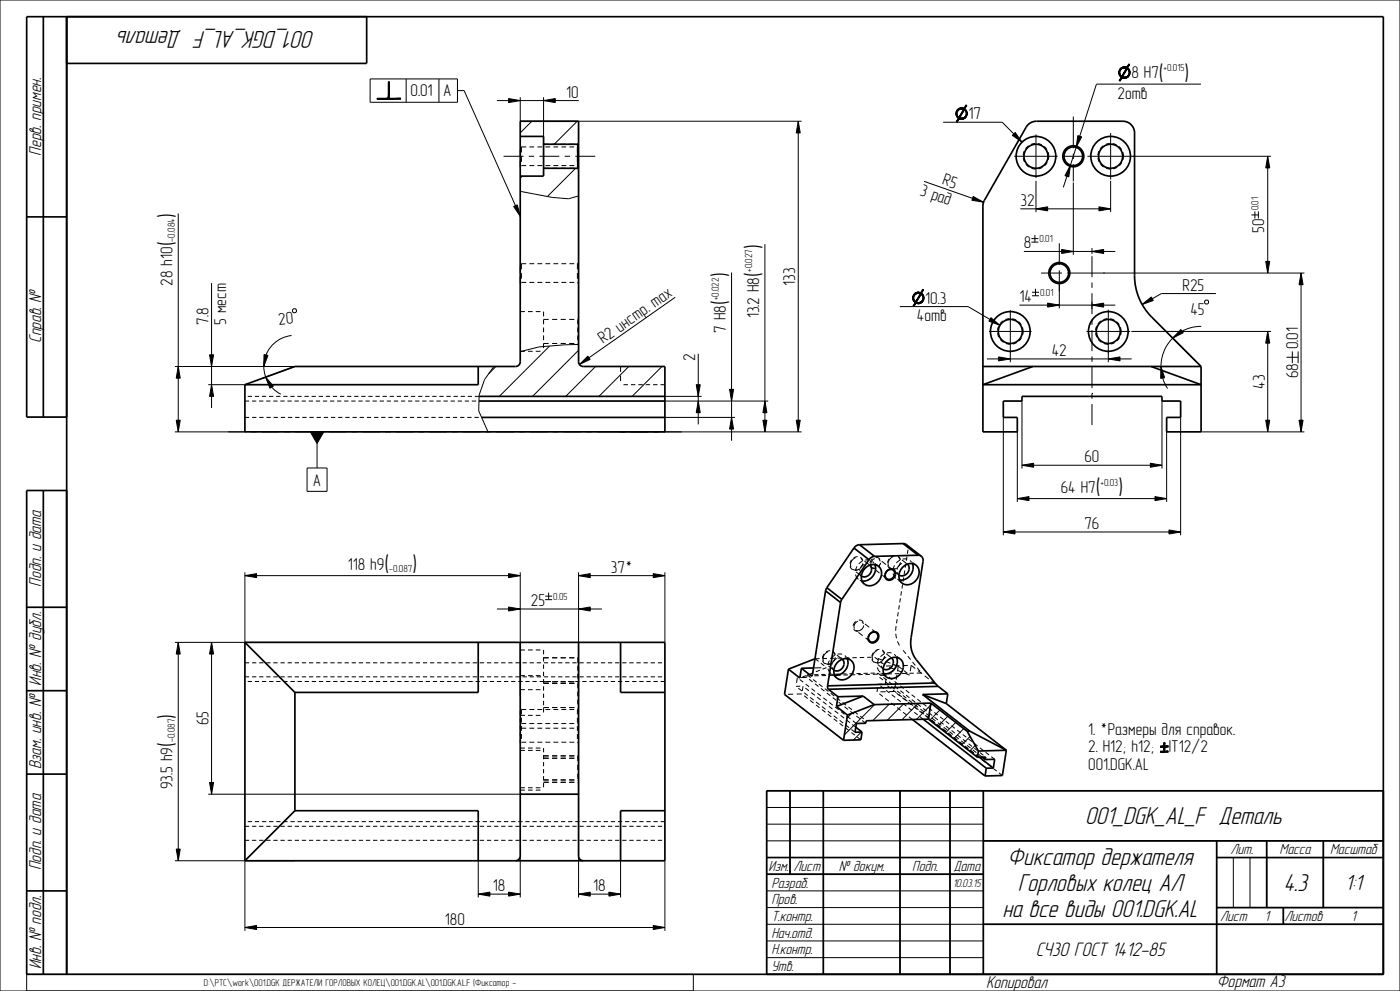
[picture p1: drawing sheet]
<svg xmlns="http://www.w3.org/2000/svg" width="420mm" height="297mm" viewBox="0 0 420 297" stroke-linecap="round" stroke-linejoin="round" font-family="sans-serif">
<defs><g id="words">
<g font-size="7.6">
<text x="94.5" y="9.4" transform="rotate(-180 94.5 9.4)">001_DGK_AL_F Деталь</text>
<text x="325.5" y="247.1">001_DGK_AL_F Деталь</text>
<text x="302.3" y="259.3">Фиксатор держателя</text>
<text x="305.3" y="267.1">Горловых колец АЛ</text>
<text x="385" y="267.1">4.3</text>
<text x="300.7" y="274.9">на все виды 001.DGK.AL</text>
</g>
<g font-size="7.2">
<text x="347.7" y="24.2">(</text>
<text x="355.4" y="24.2">)</text>
<text x="52.4" y="65.5" transform="rotate(-90 52.4 65.5)">)</text>
<text x="52.4" y="73.8" transform="rotate(-90 52.4 73.8)">(</text>
<text x="228.4" y="74.6" transform="rotate(-90 228.4 74.6)">)</text>
<text x="218.4" y="83.1" transform="rotate(-90 218.4 83.1)">)</text>
<text x="228.4" y="82.9" transform="rotate(-90 228.4 82.9)">(</text>
<text x="218.4" y="91.4" transform="rotate(-90 218.4 91.4)">(</text>
<text x="328.8" y="148.4">(</text>
<text x="335.6" y="148.4">)</text>
<text x="115.4" y="171.5">(</text>
<text x="123.7" y="171.5">)</text>
<text x="52.4" y="215.4" transform="rotate(-90 52.4 215.4)">)</text>
<text x="52.4" y="223.8" transform="rotate(-90 52.4 223.8)">(</text>
</g>
<text font-size="6.8" x="403.6" y="266.8">1:1</text>
<text font-size="6.1" x="310.7" y="286.6">СЧ30 ГОСТ 1412-85</text>
<g font-size="5.3">
<text x="12.3" y="46.6" transform="rotate(-90 12.3 46.6)">Перв. примен.</text>
<text x="12.3" y="102.8" transform="rotate(-90 12.3 102.8)">Справ. №</text>
<text x="12.3" y="175.8" transform="rotate(-90 12.3 175.8)">Подп. и дата</text>
<text x="12.3" y="205.5" transform="rotate(-90 12.3 205.5)">Инв. № дубл.</text>
<text x="12.3" y="230.6" transform="rotate(-90 12.3 230.6)">Взам. инв. №</text>
<text x="12.3" y="260.8" transform="rotate(-90 12.3 260.8)">Подп. и дата</text>
<text x="12.3" y="290.5" transform="rotate(-90 12.3 290.5)">Инв. № подл.</text>
<text x="295.8" y="296">Копировал</text>
<text x="365" y="295.9">Формат A3</text>
</g>
<g font-size="5.1">
<text x="339.4" y="23.5">8 H7</text>
<text x="123.2" y="28.9">0.01</text>
<text x="133" y="28.9">A</text>
<text x="169.9" y="29.3">10</text>
<text x="335.3" y="29.8">2отв</text>
<text x="290.6" y="35.8">17</text>
<text x="275.8" y="58.5" transform="rotate(19 275.8 58.5)">3 рад</text>
<text x="282.5" y="55.3" transform="rotate(19 282.5 55.3)">R5</text>
<text x="306.1" y="61.7">32</text>
<text x="379.3" y="69.7" transform="rotate(-90 379.3 69.7)">50</text>
<text x="307.2" y="74.3">8</text>
<text x="51.7" y="85.6" transform="rotate(-90 51.7 85.6)">28 h10</text>
<text x="238.6" y="85.6" transform="rotate(-90 238.6 85.6)">133</text>
<text x="354.8" y="87.1">R25</text>
<text x="227.7" y="95.4" transform="rotate(-90 227.7 95.4)">13.2 H8</text>
<text x="277.6" y="91">10.3</text>
<text x="305.8" y="90.4">14</text>
<text x="357.1" y="94.3">45</text>
<text x="62.6" y="97.3" transform="rotate(-90 62.6 97.3)">7.8</text>
<text x="67.8" y="97.3" transform="rotate(-90 67.8 97.3)">5 мест</text>
<text x="83.7" y="97.4" transform="rotate(-6 83.7 97.4)">20</text>
<text x="217.7" y="99.7" transform="rotate(-90 217.7 99.7)">7 H8</text>
<text x="275.1" y="96.3">4отв</text>
<text x="181" y="103.1" transform="rotate(-35 181 103.1)">R2 инстр.max</text>
<text x="315.5" y="106.7">42</text>
<text x="389.4" y="104.7" transform="rotate(-90 389.4 104.7)">0.01</text>
<text x="208.6" y="108.3" transform="rotate(-90 208.6 108.3)">2</text>
<text x="389.4" y="113.3" transform="rotate(-90 389.4 113.3)">68</text>
<text x="379.4" y="116.5" transform="rotate(-90 379.4 116.5)">43</text>
<text x="325.3" y="138.6">60</text>
<text x="93.9" y="145.5">A</text>
<text x="318.2" y="147.7">64 H7</text>
<text x="325.3" y="158.6">76</text>
<text x="104.3" y="170.8">118 h9</text>
<text x="183.3" y="171.6">37*</text>
<text x="159.3" y="181.5">25</text>
<text x="62.6" y="217.4" transform="rotate(-90 62.6 217.4)">65</text>
<text x="326.5" y="220.2">1. *Размеры для справок.</text>
<text x="326.5" y="225.5">2. Н12; h12;</text>
<text x="350.6" y="225.5">IT12/2</text>
<text x="326.5" y="230.7">001.DGK.AL</text>
<text x="51.7" y="236.5" transform="rotate(-90 51.7 236.5)">93.5 h9</text>
<text x="147.9" y="267.1">18</text>
<text x="178" y="267.1">18</text>
<text x="133.5" y="277.1">180</text>
</g>
<g font-size="4.5">
<text x="369.1" y="256.1">Лит.</text>
<text x="383.9" y="256.1">Масса</text>
<text x="399" y="256.1">Масштаб</text>
<text x="230.5" y="261.1">Изм.</text>
<text x="238" y="261.1">Лист</text>
<text x="251.7" y="261.1">№ докум.</text>
<text x="273.7" y="261.1">Подп.</text>
<text x="286" y="261.1">Дата</text>
<text x="231.4" y="266.1">Pазраб.</text>
<text x="231.4" y="271.1">Пров.</text>
<text x="231.4" y="281.1">Нач.отд.</text>
<text x="231.4" y="276.1">Т.контр.</text>
<text x="366" y="276.1">Лист</text>
<text x="379.4" y="276.1">1</text>
<text x="385.3" y="276.1">Листов</text>
<text x="405.4" y="276.1">1</text>
<text x="231.4" y="286.1">Н.контр.</text>
<text x="231.4" y="291.1">Утв.</text>
</g>
<text font-size="3.5" x="285.8" y="265.7">10.03.15</text>
<g font-size="3.1">
<text x="349.1" y="21.4">+0.015</text>
<text x="377.5" y="63" transform="rotate(-90 377.5 63)">0.01</text>
<text x="52.4" y="72.4" transform="rotate(-90 52.4 72.4)">-0.084</text>
<text x="311.9" y="72.6">0.01</text>
<text x="225.6" y="81.5" transform="rotate(-90 225.6 81.5)">+0.027</text>
<text x="215.6" y="90" transform="rotate(-90 215.6 90)">+0.022</text>
<text x="312" y="88.6">0.01</text>
<text x="330.2" y="145.6">+0.03</text>
<text x="116.7" y="171.5">-0.087</text>
<text x="166" y="179.7">0.05</text>
<text x="52.4" y="222.4" transform="rotate(-90 52.4 222.4)">-0.087</text>
</g>
<text font-size="2.9" x="61.1" y="295.5">D:\PTC\work\001.DGK ДЕРЖАТЕЛИ ГОРЛОВЫХ КОЛЕЦ\001.DGK.AL\001.DGK.AL.F (Фиксатор -</text>
</g></defs>
<g fill="none" stroke="#000" stroke-width=".51">
<path d="M13 5v120M20 5v287M110 5v14h-90M308.6 37.2l1.1-.7 1.2-.2h26a3.5 3.5 0 0 1 3.5 3.5v42.8a17.5 17.5 0 0 0 5.1 12.4l14.8 14.8v19.6h-10.3v-4.3h4.2v-4.9h-5.6v-1.4h-42v1.4h-5.6v4.9h4.2v4.3h-10.3v-68l.4-1.4 12.6-21.9zM156.1 40.9h7v11.9h-7M163.1 50.4h10.2l.3 .3v57.7a1.4 1.4 0 0 0 1.4 1.4h24.5v19.6h-126v-14.1M163.1 43.2h10.2l.3-.2v-6.7h-17.5v72.1a1.4 1.4 0 0 1-1.4 1.4h-66.2l-15 5.5M8 65h12M143.5 109.8v5.5h-70M143.7 118.8h55.8M294.9 109.8h65.4M309.9 109.8l-15 5.5h65.4l-15-5.5"/>
<path d="M20 125h-12v-120h407v287h-407v-145h12M143.7 120.2h55.8M144.5 125.1h55M13 147v145M247.7 177.1l-3.9 25-.2 .4h-.3M247.7 177.1l4.5 3.5M248 176.1l-.3 1M248 176.1l4.5 3.5M252.5 179.6l-.3 1M256.2 164.2l-8.2 11.9M256.2 164.2l4.5 3.5M257.9 163.3l-1 .2-.7 .7"/>
<path d="M257.9 163.3l4.5 3.4M259.6 170.3a2.77 2.77 0 0 1 3.9-.6 2.77 2.77 0 0 1 .4 4 2.93 2.93 0 0 1-2.6 1.9 2.93 2.93 0 0 1-2.7-1.7 3.7 3.7 0 0 1 1-3.6zM260.7 167.7l-8.2 11.9M260.9 169.4l.3 .3a2.16 2.16 0 0 1-.3 2.4 2.16 2.16 0 0 1-2.5 .5M262.4 166.7l-1 .3-.7 .7M262.4 169.2a3.7 3.7 0 0 1-3.8 4.9M270.9 170a2.77 2.77 0 0 1 3.9-.6 2.77 2.77 0 0 1 .4 4 2.93 2.93 0 0 1-2.6 1.9 2.93 2.93 0 0 1-2.8-1.7 3.7 3.7 0 0 1 1.1-3.6zM270.9 162.9l.9 .2 4.6 3.6M270.9 162.9l4.5 3.5M270.9 162.9l-13 .4M272.2 169.1l.3 .3a2.16 2.16 0 0 1-.4 2.4 2.16 2.16 0 0 1-2.4 .5M273.7 168.9a3.7 3.7 0 0 1-3.8 4.9"/>
<path d="M275.4 166.4l1 .3M275.4 166.4l-13 .3M276.4 166.7l.4 .7 .1 .8-3.6 22.9a8.3 8.3 0 0 0 1.6 6.6l5.6 7M8 182h12M73.5 192.5v65.5M73.5 192.5h126v65.5h-126M73.5 192.5l15 15M143.5 192.5v15h-55M156.1 192.5v64.1a1.4 1.4 0 0 1-1.4 1.4M173.6 192.5v64.1a1.4 1.4 0 0 0 1.4 1.4M186.2 192.5v15h13.3M244.5 197.4l-8 3.1"/>
<path d="M251.3 198.5a2.77 2.77 0 0 1 4-.6 2.77 2.77 0 0 1 .3 4 2.93 2.93 0 0 1-2.6 1.9 2.93 2.93 0 0 1-2.7-1.7 3.7 3.7 0 0 1 1-3.6zM252.2 180.6l-3.9 24.9M252.7 197.6l.2 .3a2.16 2.16 0 0 1-.3 2.4 2.16 2.16 0 0 1-2.4 .5M254.2 197.4a3.7 3.7 0 0 1-3.8 4.9M266.1 198.1a2.77 2.77 0 0 1 4-.6 2.77 2.77 0 0 1 .3 4 2.93 2.93 0 0 1-2.6 1.9 2.93 2.93 0 0 1-2.7-1.7 3.7 3.7 0 0 1 1-3.6zM267.5 197.2l.2 .3a2.16 2.16 0 0 1-.3 2.4 2.16 2.16 0 0 1-2.4 .5M269 197a3.7 3.7 0 0 1-3.8 4.9M8 207h12M88.5 207.5v35.5M236.5 200.5l-1.1 7.6 17.7 13.8M240.4 200.3l-.4 2.9-3.5-2.7M240.4 200.3l2.9 2.2"/>
<path d="M243.6 202.5h-.3M244.1 200.2l-3.7 .1M248.3 205.5l.2 1.1M248.5 206.6l2.9 2.2M250.9 211.7l3.3 2.6M251.4 208.8l-.5 2.9M254.2 214.3l-1.1 7.6M256.7 217.9l1.9 1.5M258.6 219.4l-.3 2.3-5.2 .2M258.9 208.6l3.3 2.6M258.9 208.6l-7.5 .2M258.9 208.6l-8 3.1"/>
<path d="M262.2 211.2l-8 3.1M273.7 215.6l21.8 17M276.8 208.1l7.1 2.8M276.8 208.1l14.1 11M277 215.6l18.9 14.6M278.5 215.5l-18.7 .5-.1 .8h-2.8l-.4 2.7 2.1-.1M278.5 215.5l14.7 11.5M279.3 210.7l-17.1 .5M279.3 210.7l10.8 8.5M279.3 210.7l-.8 4.8M280.5 204.7l1 1M280.5 204.7l-32.2 .8"/>
<path d="M281.5 205.7l-33 .9M281.5 205.7l2.8 2.2M283.9 210.9l18 14M284.3 207.9l-7.5 .2M284.3 207.9l-.4 3M290.1 219.2l3.4 5.9M290.9 219.1l-.8 .1M290.9 219.1l11 5.8M8 232h12M156.1 238h17.5M237 237v25M247 237v55"/>
<path d="M270 237v55M285 237v55M293.2 227l2.5-.1-.1 .7M293.5 225.1l-.3 1.9M293.8 226.9l4.2 3.3M294.7 226.9l.9 .7M295 237v55M295.6 227.6h2.8l-.4 2.6M295.9 230.2l-.4 2.4M298 230.2h-2.1M301.9 224.9l-1.2 7.5-5.2 .2M301.9 224.9l-8.4 .2"/>
<path d="M415 237h-185v55M88.5 243h55v15M88.5 243l-15 15M199.5 243h-13.3v15M230 257h65M295 252h120M365 257h50M365 252v40M380 252v20M397 252v20M8 267h12M230 262h65"/>
<path d="M295 277h120M365 272h50M385 272v5"/>
<circle cx="310.8" cy="46.8" r="6"/>
<circle cx="310.8" cy="46.8" r="3.6"/>
<circle cx="333.2" cy="46.8" r="6"/>
<circle cx="333.2" cy="46.8" r="3.6"/>
<circle cx="303.1" cy="99.3" r="6"/>
<circle cx="303.1" cy="99.3" r="3.6"/>
<circle cx="332.5" cy="99.3" r="6"/>
<circle cx="332.5" cy="99.3" r="3.6"/>
</g>
<g fill="none" stroke="#000" stroke-width=".3">
<path d="M0 0h420v297h-420zM159.6 36.3l-3.5 3.5M173.2 36.3l-6.9 6.9M156.1 57.3l9.6 1.9 4.9 .4 3-.9M156.7 52.8l-.6 .6M172.7 50.4l-8.5 8.5M156.1 93.4h1.4M158.4 93.4h1.4M160.7 93.4h1.4M163.1 93.4h.1M163.1 93.4v1.4M163.1 95.8v1.4"/>
<path d="M163.1 98.1v1.5M74.3 118.8h1.3M76.5 118.8h1.2M78.6 118.8h1.3M80.7 118.8h1.3M82.8 118.8h1.3M85 118.8h1.2M87.1 118.8h1.3M89.2 118.8h1.3M91.4 118.8h1.2M93.5 118.8h1.3M95.6 118.8h1.3"/>
<path d="M97.7 118.8h1.3M99.9 118.8h1.2M102 118.8h1.3M104.1 118.8h1.3M106.3 118.8h1.2M108.4 118.8h1.3M110.5 118.8h1.3M112.6 118.8h1.3M114.8 118.8h1.3M116.9 118.8h1.3M119 118.8h1.3M121.2 118.8h1.2"/>
<path d="M123.3 118.8h1.3M125.4 118.8h1.3M127.5 118.8h1.3M129.7 118.8h1.3M131.8 118.8h1.3M133.9 118.8h1.3M136.1 118.8h1.2M138.2 118.8h1.3M140.3 118.8h1.3M142.5 118.8h1.2M148.2 109.8l-2.8 4-1.7 4.6-.1 4.7 2.8 6.3M148.8 109.8l-2.2 2.2"/>
<path d="M156.1 105.3h1.4M158.4 105.3h1.4M160.7 105.3h1.4M163.1 105.3h.1M163.1 100.5v1.5M163.1 102.9v1.4M164.9 103.7l-15.1 15.1M173.6 103.2l-4.3 .1-7.6 .7-5.6 1.4M173.6 105l-13.8 13.8M178.7 109.8l-9 9M186.2 109.8v1.7M186.2 112.6v1.6"/>
<path d="M187.1 115.3h1.3M188.6 109.8l-8.9 9M189.3 115.3h1.3M191.5 115.3h1.3M193.7 115.3h1.3M195.9 115.3h1.4M198.1 115.3h1.4M198.6 109.8l-9 9M73.5 125.1h1.3M73.5 120.2h1.2M75.6 120.2h1.3M75.6 125.1h1.3"/>
<path d="M77.7 120.2h1.3M77.8 125.1h1.3M79.9 120.2h1.2M79.9 125.1h1.3M82 120.2h1.3M82.1 125.1h1.3M84.1 120.2h1.3M84.2 125.1h1.3M86.2 120.2h1.3M86.4 125.1h1.3M88.4 120.2h1.2M88.5 125.1h1.3"/>
<path d="M90.5 120.2h1.3M90.7 125.1h1.3M92.6 120.2h1.3M92.8 125.1h1.3M94.7 120.2h1.3M95 125.1h1.3M96.9 120.2h1.3M97.1 125.1h1.3M99 120.2h1.3M99.3 125.1h1.3M101.1 120.2h1.3M101.4 125.1h1.3"/>
<path d="M103.3 120.2h1.2M103.6 125.1h1.3M105.4 120.2h1.3M105.7 125.1h1.3M107.5 120.2h1.3M107.9 125.1h1.3M109.6 120.2h1.3M110.1 125.1h1.2M111.8 120.2h1.2M112.2 125.1h1.3M113.9 120.2h1.3M114.4 125.1h1.2"/>
<path d="M116 120.2h1.3M116.5 125.1h1.3M118.2 120.2h1.2M118.7 125.1h1.3M120.3 120.2h1.3M120.8 125.1h1.3M122.4 120.2h1.3M123 125.1h1.3M124.5 120.2h1.3M125.1 125.1h1.3M126.7 120.2h1.2M127.3 125.1h1.3"/>
<path d="M128.8 120.2h1.3M129.4 125.1h1.3M130.9 120.2h1.3M131.6 125.1h1.3M133.1 120.2h1.2M133.7 125.1h1.3M135.2 120.2h1.3M135.9 125.1h1.3M137.3 120.2h1.3M138 125.1h1.3M139.4 120.2h1.3M140.2 125.1h1.3"/>
<path d="M141.6 120.2h1.2M142.3 125.1h1.3M143.7 120.2h.1M256.7 172.2h.1M256.7 172.2l.3 .8 .5 .7M257.1 169.8l-.5 1.2M257.8 171.7l.6 .9M258 173.9l.6 .2M258.3 174.2l1 .9M258.4 172.6h.1M258.6 174.1h.1M258.7 168.2l-1.1 .8"/>
<path d="M259.3 169.2a2.42 2.42 0 0 0-1.5 1.8M259.6 167.9h.1M259.6 167.9h1.3M260.9 169.3h.1M260.9 167.9h.1M260.9 169.4h.1M261.7 168.3h.1M261.7 168.3l.4 .4M262.1 168.7h.1M262.1 168.7l.1 .1M262.4 168.8l1.1 .9M267.9 170.8h.1"/>
<path d="M267.9 171.9h.1M267.9 171.9l.4 .8 .5 .7M268.3 169.5l-.4 1.3M268.4 169.5h-.1M269.1 170.7h.1M269.1 171.4l.5 .9M269.2 173.6l.7 .2M269.5 173.9l1.1 .9M269.6 172.3h.1M269.7 172.3h.1M269.9 173.8h.1M270 167.9l-1.1 .8"/>
<path d="M270.1 179.3l-.2 1.3M270.5 177.2l-.2 1.3M270.6 168.9a2.42 2.42 0 0 0-1.5 1.8M270.8 175.1l-.2 1.3M270.8 167.6h1.4M271.1 173.1l-.2 1.2M271.4 171l-.2 1.2M271.8 168.9l-.2 1.2M271.9 163.2l.5 .9M272.1 166.8l-.2 1.3M272.2 167.6h.1M272.2 169.1h.1"/>
<path d="M272.4 164.7l-.2 1.3M273 168l.4 .4M273.4 168.4h.1M273.4 168.4l.1 .1M273.7 168.5l1.1 .9M73.5 198.6h1.3M75.6 198.6h1.3M77.7 198.6h1.3M79.9 198.6h1.3M82 198.6h1.3M84.1 198.6h1.3M86.3 198.6h1.3"/>
<path d="M88.4 198.6h1.3M90.6 198.6h1.2M92.7 198.6h1.3M94.8 198.6h1.3M97 198.6h1.2M99.1 198.6h1.3M101.2 198.6h1.3M103.4 198.6h1.3M105.5 198.6h1.3M107.6 198.6h1.3M109.8 198.6h1.3M111.9 198.6h1.3"/>
<path d="M114 198.6h1.3M116.2 198.6h1.3M118.3 198.6h1.3M120.5 198.6h1.2M122.6 198.6h1.3M124.7 198.6h1.3M126.9 198.6h1.2M129 198.6h1.3M131.1 198.6h1.3M133.3 198.6h1.2M135.4 198.6h1.3M137.5 198.6h1.3"/>
<path d="M139.7 198.6h1.3M141.8 198.6h1.3M143.9 198.6h1.3M146.1 198.6h1.3M148.2 198.6h1.3M150.4 198.6h1.2M152.5 198.6h1.3M154.6 198.6h1.3M156.1 194.8h1.4M156.8 198.6h1.2M158.4 194.8h1.4M158.9 198.6h1.3"/>
<path d="M160.7 194.8h1.4M161 198.6h1.3M163.1 194.8h.1M163.1 194.8v1.3M163.1 197v1.3M163.1 199.1v1.4M163.1 197.1h1.5M163.2 198.6h1.2M165.3 198.6h1.3M165.6 197.1h1.6M167.4 198.6h1.3M168.2 197.1h1.5"/>
<path d="M169.6 198.6h1.3M170.8 197.1h1.5M171.7 198.6h1.3M173.8 198.6h1.3M176 198.6h1.3M178.1 198.6h1.3M180.3 198.6h1.2M182.4 198.6h1.3M184.5 198.6h1.3M186.7 198.6h1.2M188.8 198.6h1.3M190.9 198.6h1.3"/>
<path d="M193.1 198.6h1.2M195.2 198.6h1.3M197.3 198.6h1.3M199.5 198.6h.1M244.5 197.4l1.1 .8M244.5 197.4h.1M245.9 197.4h-1.4M246.3 198.8l1 .7M248.1 197.3l-1.3 .1M248.8 198l-.4 1.2M249.6 199.9l.5 .9M250.3 197.3h-1.3"/>
<path d="M250.4 196.4l-1 .8M251 197.4a2.44 2.44 0 0 0-1.4 1.8M251.1 197.4h-.1M251.3 196.1h.1M251.3 196.1h1.3M252.6 197.2h-1.4M252.6 196.1h.1M252.7 197.6h.1M253.5 196.5l.4 .4M253.9 196.9h.1M253.9 196.9v.1M254.2 197.4h.1"/>
<path d="M254.2 197l1.1 .9M254.8 197.1l-1.3 .1M257 197.1h-1.3M259.3 197l-1.4 .1M261.5 197h-1.3M262.4 196.9l1 .8M262.4 196.9h.1M263.3 197.3l1.4 .6M263.6 197.6l-.4 1.3M264.1 198.3l1 .8M264.2 196.8h.1M264.4 198.8h.1"/>
<path d="M264.4 199.5l.5 .9M264.8 197.8l-.4 1M265.2 196l-1 .8M265.2 196h.1M265.7 198.2l1.4 .6M265.8 199.6h.1M265.9 197l-1.1 .8M266.1 195.7h.1M266.1 195.7h1.3M266.7 200l1.5 .5M267.3 199.6h-1.5M267.4 195.7h.1"/>
<path d="M267.5 197.2h.1M268.1 199.1l1.4 .6M268.3 196.1l.4 .4M268.7 196.5h.1M268.7 196.5v.1M268.7 189.9v.1M268.7 190l.3 1.3M268.8 187.6h.1M268.8 187.6l-.1 1.4M269 196.7l1.1 .8M269.2 185.6l-.2 1.2M269.2 192.2l.6 1.2"/>
<path d="M269.5 199.7l1 .8M269.5 199.7l-.3 1.5M269.5 183.5l-.2 1.2M269.8 181.4l-.2 1.2M269.8 199.5h-1.5M270.9 194.9l.9 1M272.3 196.6l.9 1.1M272.3 199.4l-1.5 .1M273.8 198.4l.8 1M73.5 204.2h.1M73.5 202.8h1.3M74.3 204.2h1.3"/>
<path d="M75.6 202.8h1.3M76.5 204.2h1.2M77.7 202.8h1.3M78.6 204.2h1.3M79.9 202.8h1.3M80.7 204.2h1.3M82 202.8h1.3M82.9 204.2h1.2M84.1 202.8h1.3M85 204.2h1.3M86.3 202.8h1.3M87.1 204.2h1.3"/>
<path d="M88.4 202.8h1.3M89.3 204.2h1.3M90.6 202.8h1.2M91.4 204.2h1.3M92.7 202.8h1.3M93.5 204.2h1.3M94.8 202.8h1.3M95.7 204.2h1.3M97 202.8h1.2M97.8 204.2h1.3M99.1 202.8h1.3M100 204.2h1.2"/>
<path d="M101.2 202.8h1.3M102.1 204.2h1.3M103.4 202.8h1.3M104.2 204.2h1.3M105.5 202.8h1.3M106.4 204.2h1.2M107.6 202.8h1.3M108.5 204.2h1.3M109.8 202.8h1.3M110.6 204.2h1.3M111.9 202.8h1.3M112.8 204.2h1.2"/>
<path d="M114 202.8h1.3M114.9 204.2h1.3M116.2 202.8h1.3M117 204.2h1.3M118.3 202.8h1.3M119.2 204.2h1.3M120.5 202.8h1.2M121.3 204.2h1.3M122.6 202.8h1.3M123.4 204.2h1.3M124.7 202.8h1.3M125.6 204.2h1.3"/>
<path d="M126.9 202.8h1.2M127.7 204.2h1.3M129 202.8h1.3M129.9 204.2h1.2M131.1 202.8h1.3M132 204.2h1.3M133.3 202.8h1.2M134.1 204.2h1.3M135.4 202.8h1.3M136.3 204.2h1.2M137.5 202.8h1.3M138.4 204.2h1.3"/>
<path d="M139.7 202.8h1.3M140.5 204.2h1.3M141.8 202.8h1.3M142.7 204.2h1.2M143.9 202.8h1.3M144.8 204.2h1.3M146.1 202.8h1.3M146.9 204.2h1.3M148.2 202.8h1.3M149.1 204.2h1.3M150.4 202.8h1.2M151.2 204.2h1.3"/>
<path d="M152.5 202.8h1.3M153.3 204.2h1.3M154.6 202.8h1.3M155.5 204.2h1.3M156.1 214.4h1.4M156.1 206.7h1.4M156.1 202.5h1.4M156.8 202.8h1.2M157.6 204.2h1.3M158.4 214.4h1.4M158.4 206.7h1.4M158.4 202.5h1.4"/>
<path d="M158.9 202.8h1.3M159.7 204.2h1.3M160.7 214.4h1.4M160.7 206.7h1.4M160.7 202.5h1.4M161 202.8h1.3M161.9 204.2h1.3M163.1 206.7h.1M163.1 202.5h.1M163.1 201.3v1.3M163.1 203.5v1.3h1.5M163.1 205.7v1.3"/>
<path d="M163.1 207.9v1.3M163.1 210v1.3M163.1 212.2v1.3M163.1 214.4h.1M163.1 212h1.5M163.1 204.3h1.5M163.2 202.8h1.2M164 204.2h1.3M165.3 202.8h1.3M165.6 212h1.6M165.6 204.8h1.6M165.6 204.3h1.6"/>
<path d="M166.2 204.2h1.2M167.4 202.8h1.3M168.2 212h1.5M168.2 204.8h1.5M168.2 204.3h1.5M168.3 204.2h1.3M169.6 202.8h1.3M170.4 204.2h1.3M170.8 212h1.5M170.8 204.8h1.5M170.8 204.3h1.5M171.7 202.8h1.3"/>
<path d="M172.6 204.2h1.2M173.8 202.8h1.3M174.7 204.2h1.3M176 202.8h1.3M176.8 204.2h1.3M178.1 202.8h1.3M179 204.2h1.3M180.3 202.8h1.2M181.1 204.2h1.3M182.4 202.8h1.3M183.2 204.2h1.3M184.5 202.8h1.3"/>
<path d="M185.4 204.2h1.3M186.7 202.8h1.2M187.5 204.2h1.3M188.8 202.8h1.3M189.6 204.2h1.3M190.9 202.8h1.3M191.8 204.2h1.3M193.1 202.8h1.2M193.9 204.2h1.3M195.2 202.8h1.3M196.1 204.2h1.2M197.3 202.8h1.3"/>
<path d="M198.2 204.2h1.3M199.5 202.8h.1M237.9 208l-1.5 .1M239.2 203.1l-.2 1.6M239.5 206.3l1.1 .8M239.9 203.6l1.1 .9M240.1 205.7h-1.3M240.5 208h-1.5M240.9 205.7l-.2 1.3M241.3 208.5l1 .8M241.3 207.6l1 .9M241.6 206.2l1.1 .8"/>
<path d="M241.7 205l1 .8M242 202.4l-1.2 .5M242.1 202.6l-.1 .4-1.7 .1M242.7 203.6l1.1 .8M243 209.9l1.1 .8M243 209l1.1 .8M243.4 207.6l1 .8M243.4 202.2l-1.3 .1 1.1 .8M243.4 202.6h.1M243.5 206.4l1 .8M243.9 203.6l1.1 .9M244 201.6l-1.2 .5"/>
<path d="M244.5 204.9l1.1 .9M244.8 211.3l1.1 .8M244.8 210.4l1.1 .8M245.1 208.9l1.1 .8M245.2 207.8l1.1 .8M245.5 202.2h-1.2M245.6 202.5h-1.3M245.7 205l1 .8M246 200.9l-1.2 .4M246.3 206.3l1 .8M246.4 200.1l-2.3 .1M246.6 212.6l1 .9"/>
<path d="M246.6 211.8l1 .8M246.9 210.3l1 .8M247 209.1l1.1 .9M247.5 206.4l1 .8M247.6 202.1h-1.2M247.8 202.5h-1.3M248 200.1l-1.2 .4M248 207.7l1.1 .8M248.3 214l1.1 .8M248.4 213.1l1 .9M248.4 200.4h.1M248.4 200.4l.3 .8 .6 .7"/>
<path d="M248.6 211.7l1.1 .8M248.7 202.4h1.3l1.1 .9M248.8 210.5l1 .8M249.2 207.8l1.1 .8M249.7 202.1l.7 .2M249.8 202.1h-1.3M249.8 209.1l1.1 .8M250.1 215.4l1.1 .8M250.1 200.8h.1M250.1 214.5l1.1 .8M250.4 202.3h.1M250.4 213l1.1 .8"/>
<path d="M250.5 211.9l1.1 .8M251 209.1l1.1 .9M251.6 210.4l1 .9M251.9 202h-1.3M251.9 216.8l1 .8M251.9 215.9l1.1 .8M252.2 214.4l1 .8M252.2 202.3l-1.3 .1M252.3 213.3l1.1 .8M252.8 210.5l1 .8M253.4 211.8l1 .8M253.6 218.2l1.1 .8"/>
<path d="M253.7 217.3l1 .8M253.9 215.8l1.1 .8M254 201.9l-1.3 .1M254.1 214.6l1 .9M254.4 202.3h-1.3M254.5 211.9l1.1 .8M255.1 213.2l1.1 .8M255.4 219.5l1.1 .9M255.4 218.6l1.1 .9M255.5 213.8l-1.4 1.4M255.7 217.1l1 .8M255.8 216l1.1 .8"/>
<path d="M256.1 201.9h-1.3M256.3 213.3l1.1 .8M256.6 202.2l-1.3 .1M256.9 214.6l1.1 .8M258.1 214.6l1 .9M258.2 201.8l-1.3 .1M258.4 219.4l-2.4 2.4M258.7 215.9l1 .9M258.8 202.2h-1.3M260.3 201.8h-1.2M261 202.1h-1.3M262.4 211.2l-9.1 9"/>
<path d="M262.4 201.7l-1.2 .1M263.2 202l-1.3 .1M263.2 200h.1M263.2 200l.3 .8 .6 .7M263.2 202.1l.1-.4 1 .8M263.3 206l-.2 1.4M263.8 207.9l1.1 .9M263.9 203l1 .8M264.1 205.6l1.1 .8M264.5 201.7l.7 .2M264.7 205l-1.2 .1M264.8 202l1.1 .9"/>
<path d="M264.9 200.4h.1M265 203l1 .8M265.2 201.9h.1M265.4 202h-1.4M265.6 209.3l1 .8M265.6 204.4l1.1 .8M265.7 207.3h-1.6M265.8 203.4l-.2 1.6M265.8 206.9l1 .8M266 202.4h-1.7M266 202.4h.1M266.2 205.5l1 .8"/>
<path d="M266.7 202.9l1 .8M266.7 204.4l1 .7M266.7 211.1l-4.9 4.9M267.4 210.7l1 .8M267.4 205.7l1 .8M267.5 208.2l1 .8M267.6 201.9l-1.4 .1M267.9 206.8l1 .8M268.3 207.2l-1.6 .1M268.3 207.2h.1M268.4 204.2l1 .8M268.4 205.7l1 .8"/>
<path d="M268.7 204.7l-.2 1.5M269 207.8l1 .8M269.1 202.2l-.3 1.5M269.1 207.1l1.1 .8M269.1 200.9l1.4 .5M269.1 212.1l1.1 .8M269.2 209.5l1 .8M269.6 208.1l1 .8M269.7 201.9h-1.3M270.1 205.6l1 .8M270.1 207l1 .8M270.7 209.1l1 .8"/>
<path d="M270.9 208.4l1 .8M270.9 210.8l1 .8M270.9 213.4l1.1 .9M271.1 210.9l-4.9 4.9M271.2 201l1 .8M271.2 209.4l1 .8M271.5 201.8l1.4 .5M271.8 206.9l1 .8M271.8 208.3l1 .8M271.9 201.8h-1.3M272.4 210.4l1 .8M272.6 212.1l1 .8"/>
<path d="M272.6 209.8l1.1 .8M272.7 214.8l1 .8M272.9 210.7l1 .7M273.5 208.2l1 .8M273.5 209.7l1 .7M274.1 211.7l1 .8M274.1 201.8h-1.3M274.3 213.5l1 .7M274.4 211.1l1 .9M274.5 212l1 .7M274.6 200.4l-1.2-1-.3 1.8M275.2 200.1l.8 1.1"/>
<path d="M275.2 209.5l1 .8M275.2 211l1.1 .8M275.4 201l1.2 .9M275.5 210.8l-4.9 4.9M275.8 213.1l1 .8M276 214.8l1 .8M276 201.2h.1M276.1 212.5l1.1 .8M276.2 201.4h.1M276.2 201.4v.1M276.2 213.3l1 .7M276.2 201.5l.1 .1"/>
<path d="M276.2 201.6v.1M276.3 201.7h.1M276.3 201.6h.1M276.3 201.6v.1M276.3 201.7h-1.3M276.9 210.9l1 .8M276.9 212.3l1.1 .8M277.4 202.6l1.2 .9M277.5 214.4l1 .8M277.9 213.9l1 .8M277.9 214.5l1 .8M278.6 212.2l1 .8"/>
<path d="M278.6 213.6l1.1 .8M279.2 215.7l1 .8M279.4 204.1l1.2 1M279.5 215.8l1 .8M279.6 211l-4.7 4.6M279.6 215.2l1.1 .8M280.3 213.5l1 .8M280.3 215l1.1 .8M280.9 217l1 .8M281.2 217.1l1 .8M281.4 216.6l1 .8M281.5 205.7h.1"/>
<path d="M282 212.8l-3.1 3M282 214.8l1 .8M282.1 216.3l1 .8M282.6 218.4l1.1 .8M282.9 218.4l.9 .8M283.1 217.9l1.1 .9M283.7 216.2l1.1 .8M283.8 217.6l1 .8M284.3 219.7l1.1 .8M284.3 214.7l-3 3M284.5 219.7l1 .8M284.9 219.3l1 .8"/>
<path d="M285.4 217.5l1.1 .8M285.5 218.9l1 .8M286.7 216.5l-3 3M287.1 218.8l1.1 .8M289.1 218.4l-3 3M156.1 236.8h1.4M156.1 236.1h1.4M156.1 224.9h1.4M156.1 224.2h1.4M158.4 236.8h1.4M158.4 236.1h1.4M158.4 224.9h1.4"/>
<path d="M158.4 224.2h1.4M160.7 236.8h1.4M160.7 236.1h1.4M160.7 224.9h1.4M160.7 224.2h1.4M163.1 236.8h.1M163.1 236.1h.1M163.1 224.9h.1M163.1 224.2h.1M163.1 224.2v1.3M163.1 226.3v1.3M163.1 228.4v1.3"/>
<path d="M163.1 230.5v1.3M163.1 232.6v1.3M163.1 234.7v1.3M163.1 234.4h1.5M163.1 233.7h1.5M163.1 227.2h1.5M163.1 226.5h1.5M165.6 234.4h1.6M165.6 233.7h1.6M165.6 227.2h1.6M165.6 226.5h1.6M168.2 234.4h1.5"/>
<path d="M168.2 233.7h1.5M168.2 227.2h1.5M168.2 226.5h1.5M170.8 234.4h1.5M170.8 233.7h1.5M170.8 227.2h1.5M170.8 226.5h1.5M230 237h185v55h-185zM237 237v25M247 237v55M257.2 220.9l1.1 .8M270 237v55"/>
<path d="M285 237v55M286 221l1.1 .8M286.2 221l1 .8M286.6 220.7l1.1 .8M287.2 220.3l1 .8M287.7 222.3l1.1 .8M287.8 222.3l1 .8M288.4 222l1 .8M288.8 220.1l1.1 .8M288.9 221.6l1 .8M289.5 223.7l1 .8M289.5 223.6l1 .8"/>
<path d="M290.1 223.4l1.1 .8M290.6 221.5l1 .8M290.6 222.9l1 .8M291 220.7l-2.5 2.6M291.2 224.9l1 .7M291.2 225l1 .8M291.9 224.7l1 .9M292.3 222.8l1 .8M292.3 224.2l1 .8M292.6 223.4l-1.7 1.7M292.8 226.2l1 .7M292.9 226.3l1 .8"/>
<path d="M293.6 226.1l1.1 .8M294 224.1l1 .8M294 225.6l1 .8M294.6 227.7l1 .7M295 237v55M295.7 225.4l1 .8M295.7 226.9h.1M296.3 229l1 .8M297.4 226.8l1 .8M298 230.3l1 .8M299.7 231.6l1 .8M73.5 251.8h1.3"/>
<path d="M73.5 247.6h1.3M73.5 246.2h.1M74.3 246.2h1.3M75.6 251.8h1.3M75.6 247.6h1.3M76.5 246.2h1.2M77.7 251.8h1.3M77.7 247.6h1.3M78.6 246.2h1.3M79.9 251.8h1.3M79.9 247.6h1.3M80.7 246.2h1.3"/>
<path d="M82 251.8h1.3M82 247.6h1.3M82.9 246.2h1.2M84.1 251.8h1.3M84.1 247.6h1.3M85 246.2h1.3M86.3 251.8h1.3M86.3 247.6h1.3M87.1 246.2h1.3M88.4 251.8h1.3M88.4 247.6h1.3M89.3 246.2h1.3"/>
<path d="M90.6 251.8h1.2M90.6 247.6h1.2M91.4 246.2h1.3M92.7 251.8h1.3M92.7 247.6h1.3M93.5 246.2h1.3M94.8 251.8h1.3M94.8 247.6h1.3M95.7 246.2h1.3M97 251.8h1.2M97 247.6h1.2M97.8 246.2h1.3"/>
<path d="M99.1 251.8h1.3M99.1 247.6h1.3M100 246.2h1.2M101.2 251.8h1.3M101.2 247.6h1.3M102.1 246.2h1.3M103.4 251.8h1.3M103.4 247.6h1.3M104.2 246.2h1.3M105.5 251.8h1.3M105.5 247.6h1.3M106.4 246.2h1.2"/>
<path d="M107.6 251.8h1.3M107.6 247.6h1.3M108.5 246.2h1.3M109.8 251.8h1.3M109.8 247.6h1.3M110.6 246.2h1.3M111.9 251.8h1.3M111.9 247.6h1.3M112.8 246.2h1.2M114 251.8h1.3M114 247.6h1.3M114.9 246.2h1.3"/>
<path d="M116.2 251.8h1.3M116.2 247.6h1.3M117 246.2h1.3M118.3 251.8h1.3M118.3 247.6h1.3M119.2 246.2h1.3M120.5 251.8h1.2M120.5 247.6h1.2M121.3 246.2h1.3M122.6 251.8h1.3M122.6 247.6h1.3M123.4 246.2h1.3"/>
<path d="M124.7 251.8h1.3M124.7 247.6h1.3M125.6 246.2h1.3M126.9 251.8h1.2M126.9 247.6h1.2M127.7 246.2h1.3M129 251.8h1.3M129 247.6h1.3M129.9 246.2h1.2M131.1 251.8h1.3M131.1 247.6h1.3M132 246.2h1.3"/>
<path d="M133.3 251.8h1.2M133.3 247.6h1.2M134.1 246.2h1.3M135.4 251.8h1.3M135.4 247.6h1.3M136.3 246.2h1.2M137.5 251.8h1.3M137.5 247.6h1.3M138.4 246.2h1.3M139.7 251.8h1.3M139.7 247.6h1.3M140.5 246.2h1.3"/>
<path d="M141.8 251.8h1.3M141.8 247.6h1.3M142.7 246.2h1.2M143.9 251.8h1.3M143.9 247.6h1.3M144.8 246.2h1.3M146.1 251.8h1.3M146.1 247.6h1.3M146.9 246.2h1.3M148.2 251.8h1.3M148.2 247.6h1.3M149.1 246.2h1.3"/>
<path d="M150.4 251.8h1.2M150.4 247.6h1.2M151.2 246.2h1.3M152.5 251.8h1.3M152.5 247.6h1.3M153.3 246.2h1.3M154.6 251.8h1.3M154.6 247.6h1.3M155.5 246.2h1.3M156.8 251.8h1.2M156.8 247.6h1.2M157.6 246.2h1.3"/>
<path d="M158.9 251.8h1.3M158.9 247.6h1.3M159.7 246.2h1.3M161 251.8h1.3M161 247.6h1.3M161.9 246.2h1.3M163.2 251.8h1.2M163.2 247.6h1.2M164 246.2h1.3M165.3 251.8h1.3M165.3 247.6h1.3M166.2 246.2h1.2"/>
<path d="M167.4 251.8h1.3M167.4 247.6h1.3M168.3 246.2h1.3M169.6 251.8h1.3M169.6 247.6h1.3M170.4 246.2h1.3M171.7 251.8h1.3M171.7 247.6h1.3M172.6 246.2h1.2M173.8 251.8h1.3M173.8 247.6h1.3M174.7 246.2h1.3"/>
<path d="M176 251.8h1.3M176 247.6h1.3M176.8 246.2h1.3M178.1 251.8h1.3M178.1 247.6h1.3M179 246.2h1.3M180.3 251.8h1.2M180.3 247.6h1.2M181.1 246.2h1.3M182.4 251.8h1.3M182.4 247.6h1.3M183.2 246.2h1.3"/>
<path d="M184.5 251.8h1.3M184.5 247.6h1.3M185.4 246.2h1.3M186.7 251.8h1.2M186.7 247.6h1.2M187.5 246.2h1.3M188.8 251.8h1.3M188.8 247.6h1.3M189.6 246.2h1.3M190.9 251.8h1.3M190.9 247.6h1.3M191.8 246.2h1.3"/>
<path d="M193.1 251.8h1.2M193.1 247.6h1.2M193.9 246.2h1.3M195.2 251.8h1.3M195.2 247.6h1.3M196.1 246.2h1.2M197.3 251.8h1.3M197.3 247.6h1.3M198.2 246.2h1.3M199.5 251.8h.1M199.5 247.6h.1M230 242h65"/>
<path d="M230 247h65M230 252h185M230 257h65M365 257h50M365 252v40M370 257v15M375 257v15M380 252v20M397 252v20M230 262h65M230 267h65M230 272h65"/>
<path d="M230 277h185M365 272h50M385 272v5M8 297v-5h200v5M230 282h65M230 287h65"/>
</g>
<!-- layer: AXES -->
<path d="M93.1 129.4h4l-2 3.5z" fill="#000"/>
<g fill="none" stroke="#000" stroke-width=".3">
<path d="M322 34.9v9.5M333.2 39.9v13.9M151.1 46.8h5.9M156.1 48.1v1.9l.2-.2M156.1 44.9v1.9M156.1 43.7l.2 .2M156.4 46.8v1.7M156.4 49.6h1.5M157.9 44h-1.5v1.7M158.6 46.8h1.6M158.8 49.6h1.5M158.8 44h1.5"/>
<path d="M161.2 49.6h1.5M161.2 44h1.5M161.8 46.8h6M163.1 50.4h1.5M163.1 43.2h1.5M163.6 49.6h1.5M163.6 44h1.5M165.6 50.4h1.6M165.6 43.2h1.6M166 49.6h1.5M166 44h1.5M168.2 50.4h1.5"/>
<path d="M168.2 43.2h1.5M168.4 49.6h1.5M168.4 44h1.5M169.4 46.8h1.6M170.8 50.4h1.5M170.8 43.2h1.5M170.8 49.6h1.5M170.8 44h1.5M172.6 46.8h6M173.2 49.6h.1M173.2 44h.1M173.2 44v1.7"/>
<path d="M173.2 46.8v1.7M173.2 49.6l.2 .2M173.3 50.4l.2 .2M173.4 43.8l-.2 .2M173.5 43.1l-.2 .1M304.3 46.8h13M310.8 40.3v13.1M318.8 46.8h6.4M322 46v1.6M322 49.2v5.2M326.2 46.8h14M156.1 79.9v1.9"/>
<path d="M156.1 78.7l.2 .2M157.9 79h-1.5v1.7M158.8 79h1.5M161.2 79h1.5M163.6 79h1.5M166 79h1.5M168.4 79h1.5M170.8 79h1.5M173.2 79h.1M173.2 79v1.7M173.4 78.8l-.2 .2M173.6 79.9v1.9"/>
<path d="M317.8 72.9v6.5M327.6 76.8v6.3M156.1 83.1v1.9l.2-.2M156.4 84.6h1.5M156.4 81.8v1.7M158.8 84.6h1.5M161.2 84.6h1.5M163.1 95.7h1.5M163.6 84.6h1.5M165.6 95.7h1.6M166 84.6h1.5M168.2 95.7h1.5"/>
<path d="M168.4 84.6h1.5M170.8 95.7h1.5M170.8 84.6h1.5M173.2 84.6h.1M173.2 84.6l.2 .2M173.2 81.8v1.7M173.3 98.1v1.5M173.5 95.6l-.2 1.6M173.6 83.1v1.9M173.6 96.5v1.5M173.6 99.1v1.5M296.7 99.3h12.8"/>
<path d="M303.1 93v12.7M312.3 81.8h6.3M317.8 81v6.4M320.2 81.8h11.2M325.9 99.3h13.1M327.6 84.7v1.6M327.6 87.9v6.3M327.6 95.7v1.6M327.6 98.9v6.3M332.5 92.8v13.1M163.1 102.9h1.5M165.6 102.9h1.6"/>
<path d="M168.2 102.9h1.5M170.8 102.9h1.5M173.3 102.9l.2 .2M173.3 100.5v1.5M173.3 102.9h.1M173.6 101.6v1.6M327.6 117.9h.1M327.6 106.8v1.6M327.6 110v6.3M327.6 117.9v1.6M68.5 129.4h5.2M75.3 129.4h1.6"/>
<path d="M78.5 129.4h5.3M85.4 129.4h1.6M88.6 129.4h5.3M93.1 129.4h4l-2 3.5zM95.1 132.9v7.4M95.4 129.4h1.6M98.6 129.4h5.3M105.5 129.4h1.6M108.7 129.4h5.3M115.6 129.4h1.6M118.8 129.4h5.2M125.6 129.4h1.6"/>
<path d="M128.8 129.4h5.3M135.7 129.4h1.6M138.9 129.4h5.2M145.7 129.4h1.6M148.9 129.4h5.3M155.8 129.4h1.6M159 129.4h5.2M165.8 129.4h1.6M169 129.4h5.3M175.9 129.4h1.6M179.1 129.4h5.3M186 129.4h1.6"/>
<path d="M189.1 129.4h5.3M196 129.4h1.6M199.2 129.4h5.3M327.6 121.1v6.3M92.1 140.3h6v7h-6zM255 168.9h.1M255 169.8l.8 .9M255.2 169l.1 1M255.2 169h.1M255.5 167.8l-.5 1.1M255.7 170.5l.7 .3 .8-.1M256.6 170.9h.1"/>
<path d="M256.7 167.1h-.1a2.44 2.44 0 0 0-1.4 1.9M256.8 171.4l1.6 1.2M257.3 166.8l-1.2 .4M257.3 166.8h.1M257.8 170.5l-1.2 .4M258.1 167l.7 1M258.1 170.2h.1M258.3 167.3l.5 .9M258.5 169.8l-.4 .4M258.6 169.6l-.1 .1M258.6 169.6l-.1 .2M258.6 169.5v.1"/>
<path d="M258.6 169.6h.1M258.6 169.5h.1M258.7 169.4l-.1 .1M258.7 169.4l-.1 .2M258.7 169.2v.2M258.7 169.2h.1M258.8 168.9h.1M258.9 168.8h.1M258.9 168.8l-.2 .6M259.3 168.1l1.6 1.2M261.1 169.8l.8 .6M261.6 168.1l-.3 .7v.8"/>
<path d="M261.6 168.1h.1M261.7 167.9l-.1 .2M261.7 167.9h.1M261.7 170.1h.1M261.7 170.1l.5 .2 .7-.1M261.7 167.5l-.7 1.3M261.8 167.5h-.1M261.9 170.4h.1M262 170.4h.2M262.2 167.5l-.5 .4M262.2 167.5h.1M262.3 170.4h-.1"/>
<path d="M262.4 167.4l-.2 .1M262.4 170.4h-.1M262.5 170.4h-.1M262.5 170.7l1.3 1M262.7 167l.6 .1 .5 .4M262.9 170.2h.1M263.4 170h.1M263.6 169.7h.1M263.6 167.5h.1M263.6 167.5l.5 .7M263.8 167.5h.1M263.9 167.5l.1 .2"/>
<path d="M263.9 169.2l-.3 .5M264.1 168.8h.1M264.2 168.7h.1M264.2 168.7l-.8 1.3M264.5 168.2l1.3 1M264.7 172.4l1.3 1M266.3 168.6h.1M266.3 169.5l.7 .9M266.5 168.7l.1 1M266.5 168.7h.1M266.5 167.9l-.2 .7M266.5 167.8v.1"/>
<path d="M266.7 169.9l1.3 1M266.8 167.5l-.3 .3M266.8 167.7l-.3 1M266.9 167.7h-.1M267 170.2l.5 .3M267.5 170.5h.1M268 166.8l-1.1 .9M268.1 171.1l1.5 1.2M268.5 170.4l-.9 .1M268.6 166.5l-1.2 .4M269 170.2l-1.1 .4M269.4 166.7l.7 1"/>
<path d="M269.4 169.9h.1M269.5 167l.6 .9M269.6 169.7l-.2 .2M269.6 169.6v.1M269.8 169.5l-.2 .2M270 168.9l-.2 .5M270 168.9h.1M270.1 168.5h.1M270.1 168.5l-.3 1M270.6 167.8l1.6 1.2M163.1 197.1h1.5M165.6 197.1h1.6"/>
<path d="M168.2 197.1h1.5M170.8 197.1h1.5M173.3 199.5v1.5M173.5 197l-.2 1.6M173.6 196.9h.1M173.6 197.8v1.3M173.6 199.9v1.3M246.7 197.1h.1M246.8 198l.7 .9M246.9 197.2l.1 1M246.9 197.2h.1M247 196.4l-.3 .7"/>
<path d="M247 196.3v.1M247.2 196l-.2 .3M247.5 198.7l.6 .3 .9-.1M248.2 195.2l-.4 .2M248.3 195.2h-.1M248.3 199.1h.1M248.4 195.3a2.44 2.44 0 0 0-1.5 1.9M248.5 199.6l1.6 1.2M249 195l-.7 .2M249 195h.1M249.5 198.7l-1.2 .4M249.8 195.2l.8 1"/>
<path d="M250 195.5l.5 .9M250.3 197.8l-.4 .6M250.3 197.7l-.1 .2M250.4 197.8h-.1M250.4 197.7h-.1M250.4 197.6v.1M250.4 197.6v.2M250.5 197.4l-.1 .2M250.5 197.4h.1M250.5 197.1l-.1 .5M251.1 196.3l1.5 1.2M256.1 188.6l.5 .5"/>
<path d="M256.5 186.9l-.3 .7 .1 .8M256.5 186.8v.1M256.6 186.7l-.1 .1M256.6 189.1h.1M256.6 186.7h.1M256.6 188.8h.1M256.6 188.8l.3 .2M256.7 189.1l.7 .1M256.7 186.2l-.8 1.4M256.9 189h.1M257.2 186.3l-.6 .4M257.2 186.3h.1"/>
<path d="M257.4 186.2l-.2 .1M257.4 189.2h.1M257.5 189.5l1.3 1M257.6 185.8a1.27 1.27 0 0 1 1.4 .7M258.4 188.7l-.1 .1M258.4 188.6l-.7 .4h-.7M258.6 186.3h.1M258.6 186.3l.4 .7M259.1 187.5l-.7 1.2M259.1 187.5h.1M259.5 187l1.3 1M259.7 191.2l1.3 1"/>
<path d="M261.5 196.7h.1M261.6 197.6l.7 .9M261.6 188.7l1.3 1M261.7 197.2v.1M261.7 197.3l.1 .4M261.8 197.7h.1M261.8 197.7v.1M262 195.6l-.5 1.1M262.3 198.4h.1M262.3 198.4l.6 .2h.8M263.2 194.9a2.39 2.39 0 0 0-1.5 2.3M263.3 199.2l1.6 1.2"/>
<path d="M263.7 198.6l-.6 .1M263.8 198.6h-.1M263.8 194.6l-1.2 .4M264.3 198.3l-.6 .3M264.6 194.8l.8 1M264.8 195.1h.1M264.8 195.1l.3 .3M264.9 197.7l-.2 .3M265.1 197.6l-.2 .2M265.1 195.4h.1M265.1 195.4l.2 .3M265.1 197.4l-.1 .1"/>
<path d="M265.1 197.4v.2M265.1 197.3v.1M265.2 197.4h-.1M265.2 197.3h-.1M265.3 195.7v.1M265.3 197l-.1 .3M265.3 197h.1M265.3 195.8v.2M265.3 196.7h.1M265.4 196.6h.1M265.4 196.6l-.2 .8M265.9 195.9l1.5 1.2"/>
<path d="M156.1 213.1v1.3M156.1 215.2v1.3l.2 .2M156.1 217.3v1.3l.2-.2M156.1 219.4v1.3M156.1 212.3l.2 .2M156.4 215.1v1.5M156.4 217.5v1.5M156.4 220v1.5M156.4 218.2h1.5M156.4 216.8h1.5M157.9 212.6h-1.5v1.5M158.8 218.2h1.5"/>
<path d="M158.8 216.8h1.5M158.8 212.6h1.5M161.2 218.2h1.5M161.2 216.8h1.5M161.2 212.6h1.5M163.1 212h1.5M163.1 204.8h1.5M163.1 204.3h1.5M163.6 218.2h1.5M163.6 216.8h1.5M163.6 212.6h1.5M165.6 212h1.6"/>
<path d="M165.6 204.8h1.6M165.6 204.3h1.6M166 218.2h1.5M166 216.8h1.5M166 212.6h1.5M168.2 212h1.5M168.2 204.8h1.5M168.2 204.3h1.5M168.4 218.2h1.5M168.4 216.8h1.5M168.4 212.6h1.5M170.8 212h1.5"/>
<path d="M170.8 204.8h1.5M170.8 204.3h1.5M170.8 218.2h1.5M170.8 216.8h1.5M170.8 212.6h1.5M173.2 218.2h.1M173.2 216.8h.1M173.2 212.6h.1M173.2 212.6v1.5M173.2 215.1v1.5M173.2 217.5v1.5M173.2 220v1.5"/>
<path d="M173.2 218.2l.2 .3M173.3 201.9v1.5M173.3 207.2v1.5M173.3 209.6v1.5M173.3 212h.1M173.3 212l.2 .2M173.3 204.3l.2 .2M173.4 212.4l-.2 .2M173.4 216.6l-.2 .2M173.5 204.7l-.2 1.6M173.6 202.1v1.3M173.6 204.2v1.3"/>
<path d="M173.6 206.4v1.3M173.6 208.5v1.3M173.6 210.7v1.3M173.6 212.9v1.3M173.6 215v1.3M173.6 217.2v1.3M173.6 219.3v1.3M156.1 221.5v1.3l.2-.2M156.4 222.4h1.5M158.8 222.4h1.5M161.2 222.4h1.5M163.1 234.4h1.5"/>
<path d="M163.1 233.7h1.5M163.1 227.2h1.5M163.1 226.5h1.5M163.6 222.4h1.5M165.6 234.4h1.6M165.6 233.7h1.6M165.6 227.2h1.6M165.6 226.5h1.6M166 222.4h1.5M168.2 234.4h1.5M168.2 233.7h1.5M168.2 227.2h1.5"/>
<path d="M168.2 226.5h1.5M168.4 222.4h1.5M170.8 234.4h1.5M170.8 233.7h1.5M170.8 227.2h1.5M170.8 226.5h1.5M170.8 222.4h1.5M173.2 222.4h.1M173.2 222.4l.2 .3M173.3 229.2v1.6M173.3 231.8v1.6M173.3 234.4h.1"/>
<path d="M173.3 234.4l.2 .2M173.3 233.7l.2 .2M173.5 226.4l-.2 1.7M173.5 227.1l-.2 .1M173.6 221.5v1.3M173.6 227.1v1.3M173.6 229.2v1.3M173.6 231.3v1.3M173.6 233.4v1.3"/>
</g>
<g fill="none" stroke="#000" stroke-width=".51">
<path d="M173.3 43.2v7.2M173.6 43v7.7M266.1 171.1a1.52 1.52 0 0 1 2.3 0 1.52 1.52 0 0 1-.4 2.3 1.51 1.51 0 0 1-2.3 0 1.51 1.51 0 0 1 .4-2.3zM266.1 171.2a1.36 1.36 0 0 1 2.1-.1 1.36 1.36 0 0 1-.4 2.1l-.4 .3a1.32 1.32 0 0 1-1.8-.5 1.32 1.32 0 0 1 .5-1.8zM261 189.9a1.52 1.52 0 0 1 2.4-.1 1.52 1.52 0 0 1-.4 2.4 1.51 1.51 0 0 1-2.3 0 1.51 1.51 0 0 1 .3-2.3zM261 190a1.36 1.36 0 0 1 2.2-.1 1.36 1.36 0 0 1-.5 2.1l-.3 .3a1.32 1.32 0 0 1-1.8-.5 1.32 1.32 0 0 1 .4-1.8z"/>
<circle cx="322" cy="46.8" r="3.2"/>
<circle cx="322" cy="46.8" r="2.8"/>
<circle cx="317.8" cy="81.8" r="3.2"/>
<circle cx="317.8" cy="81.8" r="2.8"/>
</g>
<path d="M314.6 46.8a3.9 3.9 0 0 0-5.5-3.4 3.9 3.9 0 0 0-.7 6.5 3.9 3.9 0 0 0 6.2-2.3v-.8M337 46.8a3.9 3.9 0 0 0-5.5-3.4 3.9 3.9 0 0 0-.7 6.5 3.9 3.9 0 0 0 6.2-2.3v-.8M306.9 99.3a3.9 3.9 0 0 0-5.5-3.4 3.9 3.9 0 0 0-.7 6.5 3.9 3.9 0 0 0 6.2-2.3v-.8M336.3 99.3a3.9 3.9 0 0 0-5.5-3.4 3.9 3.9 0 0 0-.7 6.5 3.9 3.9 0 0 0 6.2-2.3v-.8" fill="none" stroke="#000" stroke-width=".3" stroke-dasharray="1.3 .8" stroke-linecap="butt"/>
<!-- layer: DETAILS -->
<path d="M349.5 222.6v.9h-.4zM348.2 223.9l1.3-.4zM348.2 223.5h.9l-.9 .4zM349.5 223.9v1h-.4zM349.1 222.6h.4l-.4 .9zM349.1 223.9l1.3-.4zM349.5 223.9l.9-.4v.4zM349.1 223.9h.4l-.4 1z" fill="#000"/>
<path d="M348.2 223.9l1.3-.4h.9zM348.2 223.9l1.3-.4zM348.2 223.5h.9l-.9 .4zM348.2 223.9l2.2-.4-1.3 .4zM348.2 225.1h2.2l-2.2 .4zM348.2 225.5l2.2-.4v.4zM349.1 222.6h.4l-.4 .9zM349.1 223.9l1.3-.4zM349.1 223.9h.4l-.4 1zM349.5 222.6v.9h-.4zM349.5 223.9l.9-.4v.4zM349.5 223.9v1h-.4z" fill="none" stroke="#000" stroke-width=".3"/>
<path d="M348.2 223.7h2.2" fill="none" stroke="#000" stroke-width=".41"/>
<path d="M348.2 225.3h2.2" fill="none" stroke="#000" stroke-width=".38"/>
<!-- layer: DRAFT_DIMS -->
<g fill="none" stroke="#000" stroke-width=".3">
<path d="M338.6 19.1l.3 .2-.9 .9zM149.1 30.1h24.5M152.6 29.5l3.5 .6-3.5 .6zM156.1 29.1v7.2h84.4M163.1 30.1l3.5-.6v1.2zM163.1 29.1v17.7M239.5 36.3l.6 3.5h-1.2zM239.5 36.3v93.1M282.9 36.6h17.8l5.9 6M286.8 33.8l.3-.1v.2zM286.8 33.8l.3 .1-.3 .1zM286.8 34l.3-.1z"/>
<path d="M286.8 34.3l.3-.3zM286.8 34h.3l-.3 .3zM286.8 34.3l.3-.1v.2zM286.8 34.3l.3 .1-.3 .1zM286.8 33.6l.4-.1-.1 .2zM286.8 33.6l.3 .1-.3 .1zM286.8 34.5h.4zM286.8 34.5h.4l-.3 .2zM286.9 34.7h.3zM286.9 34.7h.3l-.3 .1zM286.9 33.4l.5-.2zM286.9 33.4h.4z"/>
<path d="M286.9 33.4l.3 .1-.4 .1zM286.9 36.4l.9-.8-.6 1zM286.9 34.8l.3-.1 .1 .1zM286.9 34.8l.5 .1zM287 33.2l.5-.1zM287 33.2h.4l-.5 .2zM287.1 35h.4zM287.1 33l.7-.2zM287.1 33l.5-.1zM287.1 33l.4 .1-.5 .1zM287.2 35.2l.5-.1zM287.2 35.2l.5-.1-.4 .2z"/>
<path d="M287.3 32.8l.8-.1zM287.3 32.8l1-.1zM287.3 32.8h.7zM287.3 32.8h.5l-.7 .2zM287.3 35.3l.4-.2 .2 .2zM287.3 35.3h.6zM287.4 32.7l2.1-.1zM287.4 32.7h.9l-1 .1zM287.4 32.6h2.1M287.5 35.5l1.1-.1zM287.5 35.5l1-.1zM287.5 35.5l.8-.1z"/>
<path d="M287.5 35.5l.7-.1zM287.5 35.5l.6-.1zM287.5 35.5h1.8zM287.5 35.5h1.8l-1.5 .1zM287.5 35.5l.3 .1-.9 .8zM287.6 32.6l1.6-.1zM287.6 32.6l1.6-.1 .3 .1zM287.8 35.6l1.5-.1zM287.8 35.6h1.3zM287.8 32.5l1.2-.1zM287.8 32.5h1.4zM287.9 35.7l1.2-.1z"/>
<path d="M287.9 35.7h1zM288 32.4h.8zM288 32.4l.6-.1zM288 32.4h1zM288.1 35.7h.8zM288.2 32.3h.4zM288.3 32.7l1.2-.1zM288.3 35.8l.6-.1zM288.5 32.7l1-.1zM288.5 35.8l.4-.1zM288.6 32.7l.9-.1zM288.6 35.4h.9z"/>
<path d="M288.8 32.7l.7-.1zM288.8 35.4l.9-.1zM288.9 32.7l.6-.1zM289 32.8h.6zM289 32.8h.6l-.3 .1zM289 32.8l.3 .1-1.6 2.2zM289 35.3h.7zM289.2 35.2l.6-.1zM289.2 32.5l.9-.9-.6 1zM289.3 32.9h.5zM289.3 32.9l.3-.1 .2 .1zM289.3 32.9l-1.4 2.4-.2-.2z"/>
<path d="M289.4 33.1h.5zM289.4 35l.6-.1zM289.4 35l.6-.1-.2 .2zM289.4 35l.4 .1h-.5zM289.5 33.2l.4-.1 .1 .2zM289.5 33.2l.5 .1zM289.6 34.9l.5-.2-.1 .2zM289.6 33.3h.4l-.3 .1zM289.7 34.7h.4l-.5 .2zM289.7 33.4l.3-.1 .1 .1zM289.7 33.4h.4zM289.7 34.6l.4-.1v.2z"/>
<path d="M289.7 34.6l.4 .1h-.4zM289.8 31.4l.3 .2-.9 .9zM289.8 33.6l.3-.2 .1 .2zM289.8 33.6h.4zM289.8 34.4l.4-.1-.1 .2zM289.8 34.4l.3 .1-.4 .1zM289.8 33.7l.4-.1v.2zM289.8 33.7l.4 .1-.4 .1zM289.8 33.9l.4-.1-.4 .2zM289.8 34l.4-.2v.2zM289.8 34h.4l-.4 .2zM289.8 34.2l.4-.2v.3z"/>
<path d="M289.8 34.2l.4 .1-.4 .1zM335.6 21.5l.4-.1v.2zM335.6 21.5l.4 .1-.4 .2zM335.6 21.8l.4-.2zM335.6 22l.3-.2zM335.6 21.8h.3l-.3 .2zM335.6 22l.4-.1v.2zM335.6 22l.4 .1-.3 .1zM335.7 21.3l.3-.1v.2zM335.7 21.3l.3 .1-.4 .1zM335.7 22.2h.3zM335.7 22.2h.3l-.3 .2z"/>
<path d="M335.7 22.4h.4zM335.7 22.4h.4l-.3 .1zM335.7 21.1l.6-.2zM335.7 21.1h.5zM335.7 21.1l.3 .1-.3 .1zM335.7 24.2l.9-.9-.6 1zM335.8 22.5l.3-.1 .1 .1zM335.8 22.5l.5 .1zM335.8 20.9l.6-.1zM335.8 20.9h.5l-.6 .2zM335.9 22.7h.5zM336 20.7l.6-.1z"/>
<path d="M336 20.7h.5zM336 20.7l.4 .1-.6 .1zM336 22.9h.5zM336 22.9h.5l-.3 .1zM336.1 20.5l.9-.1zM336.1 20.5l1-.1zM336.1 20.5h.7zM336.1 20.5l.5 .1-.6 .1zM336.2 23l.3-.1 .3 .1zM336.2 23h.6zM336.3 20.4l2-.1zM336.3 20.4h.8l-1 .1z"/>
<path d="M336.3 20.3h2M336.3 23.2l1.2-.1zM336.3 23.2l1-.1zM336.3 23.2l.9-.1zM336.3 23.2l.7-.1zM336.3 23.2l.6-.1zM336.3 23.2h1.9zM336.3 23.2h1.9l-1.6 .1zM336.3 23.2l.3 .1-.9 .9zM336.5 20.3l1.5-.1zM336.5 20.3l1.5-.1 .3 .1zM336.6 23.3l1.6-.1z"/>
<path d="M336.6 23.3h1.4zM336.7 20.2l1.2-.1zM336.7 20.2h1.3zM336.8 23.4l1.2-.1zM336.8 23.4h1zM336.9 20.1h.8zM336.9 20.1l.6-.1zM336.9 20.1h1zM337 23.4h.8zM337.1 20h.4zM337.1 20.4l1.2-.1zM337.1 23.5l.7-.1z"/>
<path d="M337.3 20.4l1-.1zM337.3 23.5l.5-.1zM337.5 20.4l.8-.1zM337.5 23.1h.9zM337.6 20.4l.7-.1zM337.7 23.1l.9-.1zM337.7 20.4l.6-.1zM337.9 20.5h.6zM337.9 20.5h.6l-.3 .2zM337.9 20.5l.3 .2-1.7 2.2zM337.9 23h.7zM338 23l.7-.2z"/>
<path d="M338 20.2l.9-.9-.6 1zM338.2 20.7l.4-.1zM338.2 20.7l.3-.2 .1 .1zM338.2 20.7l-1.4 2.3-.3-.1zM338.3 20.8h.5zM338.3 22.7l.5-.1zM338.3 22.7l.5-.1-.1 .2zM338.3 22.7l.4 .1-.5 .1zM338.4 20.9l.4-.1 .1 .2zM338.4 20.9l.5 .1zM338.4 22.6l.5-.2-.1 .2zM338.5 21h.4l-.3 .1z"/>
<path d="M338.5 22.4h.4l-.5 .2zM338.6 21.1l.3-.1v.1zM338.6 21.1h.3zM338.6 22.3l.4-.1-.1 .2zM338.6 22.3l.3 .1h-.4zM338.6 21.3l.3-.2 .1 .2zM338.6 21.3h.4zM338.7 22.1l.3-.1v.2zM338.7 22.1l.3 .1-.4 .1zM338.7 21.4l.3-.1v.2zM338.7 21.4l.3 .1-.3 .1zM338.7 21.6l.3-.1-.3 .3z"/>
<path d="M338.7 21.8l.3-.3v.3zM338.7 21.8h.3l-.3 .1zM338.7 21.9l.3-.1v.2zM338.7 21.9l.3 .1-.3 .1zM360.3 25.2h-31.4l-9.9 31M277.2 54.4l17.9 6.2M292 58.9l3.1 1.7-3.5-.6zM303.7 40.6l.9-.9 2 2.9zM310.8 54.2v9.4M321.1 49.5l-.5 3.5-1.1-.4zM322 54.7v21.7M323.3 40.7l1.2 .3-1.7 3.2z"/>
<path d="M333.2 54.2v9.4M339.8 46.8h41.5M380.3 46.8l.6 3.5h-1.2zM380.3 46.8v35M53.5 64v65.4M229.5 73.2v56.2M306.1 62.6h27.1M307.2 75.4h27.4M309.4 71.5h2.1M309.4 72.6h2.1M310.5 70.5v2.1M310.8 62.6l3.5-.6v1.2z"/>
<path d="M318.5 74.8l3.5 .6-3.5 .6zM327.6 75.4l3.5-.6v1.2zM327.6 74.4v1.7M329.7 62l3.5 .6-3.5 .6zM375.4 64.4h2.1M376.5 63.4v2.1M377.5 63.4v2.1M379.7 78.3h1.2l-.6 3.5zM63.5 84.8v37.5M88 92.6l.6-.1 .3 .3 .1 .6-.3 .3h-.6l-.3-.2-.1-.6zM202.6 89.1l-28.8 20.1M219.5 81.7v50.4"/>
<path d="M270 91.9h20.4l9.6 5.6M273.8 89.1l.4-.2-.1 .2zM273.8 89.1h.3l-.3 .2zM273.8 89.3l.3-.2zM273.8 89.5l.3-.2zM273.8 89.3h.3l-.3 .2zM273.8 89.5h.3l.1 .1zM273.8 89.5l.4 .1-.4 .1zM273.8 88.8h.4v.1zM273.8 88.8l.4 .1-.4 .2zM273.8 89.7l.4 .1zM273.8 89.7l.4 .1-.3 .1z"/>
<path d="M273.9 89.9h.4zM273.9 89.9h.4l-.3 .2zM273.9 88.6l.5-.1zM273.9 88.6h.4zM273.9 88.6l.3 .2h-.4zM273.9 91.7l.9-.8-.6 1zM274 90.1l.3-.2 .1 .2zM274 90.1l.5 .1zM274 88.4l.5-.1zM274 88.4l.4 .1-.5 .1zM274.1 90.3h.5zM274.1 88.3l.7-.2z"/>
<path d="M274.1 88.3l.6-.1zM274.1 88.3h.4l-.5 .1zM274.2 90.4h.5zM274.2 90.4h.5l-.3 .2zM274.3 88.1l.8-.1zM274.3 88.1l1-.2zM274.3 88.1l.7-.1zM274.3 88.1h.5l-.7 .2zM274.4 90.6l.3-.2 .3 .2zM274.4 90.6h.6zM274.5 87.9h2zM274.5 87.9h2"/>
<path d="M274.5 90.7h1.2zM274.5 90.7h1zM274.5 90.7h.9zM274.5 90.7h.7zM274.5 90.7l.6-.1zM274.5 90.7l1.9 .1zM274.5 90.7l1.9 .1-1.6 .1zM274.5 90.7l.3 .2-.9 .8zM274.6 87.8l1.6-.1zM274.6 87.8l1.6-.1 .3 .2zM274.8 90.9l1.6-.1zM274.8 90.9h1.4z"/>
<path d="M274.8 87.7h1.2zM274.8 87.7h1.4zM275 90.9h1.2zM275 90.9l1 .1zM275.1 87.6h.8zM275.1 87.6h.6zM275.1 87.6l.9 .1zM275.1 91h.9zM275.3 87.6h.4zM275.3 87.9h1.2zM275.3 91h.7zM275.5 87.9h1z"/>
<path d="M275.5 91h.5zM275.7 87.9h.8zM275.7 90.7h.8zM275.8 87.9h.7zM275.9 90.6l.8-.1zM275.9 88l.6-.1zM276 88h.7zM276 88h.7l-.4 .2zM276 88l.3 .2-1.6 2.2zM276 90.6l.7-.1zM276.2 90.5l.7-.2zM276.2 87.7l.9-.8-.6 1z"/>
<path d="M276.3 88.2h.5zM276.3 88.2l.4-.2 .1 .2zM276.3 90.4l.6-.1zM276.3 88.2l-1.3 2.4-.3-.2zM276.4 88.3h.5zM276.5 90.3l.5-.1-.1 .1zM276.6 88.4l.3-.1 .1 .2zM276.6 88.4l.4 .1zM276.6 90.1l.5-.1-.1 .2zM276.6 90.1l.4 .1-.5 .1zM276.7 88.5h.3l-.3 .2zM276.7 90h.4l-.5 .1z"/>
<path d="M276.7 88.7l.3-.2 .1 .2zM276.7 88.7h.4zM276.8 89.8h.4l-.1 .2zM276.8 89.8l.3 .2h-.4zM276.8 86.7l.3 .2-.9 .8zM276.8 88.8l.3-.1 .1 .2zM276.8 88.8l.4 .1zM276.8 89.7l.4-.2v.3zM276.8 89.7l.4 .1h-.4zM276.9 89l.3-.1v.2zM276.9 89l.3 .1h-.3zM276.9 89.1h.3l-.3 .2z"/>
<path d="M276.9 89.3l.3-.2v.2zM276.9 89.3h.3l-.3 .2zM276.9 89.5l.3-.2v.2zM276.9 89.5h.3l-.4 .2zM297.3 95.2l2.7 2.3-3.3-1.3zM305.8 91.4h28.8M309.6 87.6h2.1M309.6 88.6h2.1M310.6 86.5v2.1M314.3 90.8l3.5 .6-3.5 .6zM317.8 84.9v7.5M327.6 91.4l3.5-.6v1.2z"/>
<path d="M327.6 90.4v2.2M331 81.8h60.3M339.4 99.3h41.9M342.6 91.3l2.8-2.3 .6 1.1zM354.3 98.8l.7 .9-3.2 1.6zM360.4 97.8a12 12 0 0 0-10.1 18.6M361.4 90.2l.3-.3h.6l.3 .3-.1 .6-.2 .3h-.6l-.3-.3zM364.8 88h-16.4l-5.8 3.3M380.3 99.3l.6 3.5h-1.2zM380.3 99.3v30.1M390.3 81.8l.6 3.5h-1.2zM390.3 81.8v47.6"/>
<path d="M52.5 109.8h36l-9.7 3.6M53.5 109.8l.6 3.5h-1.2zM62.5 115.3h11M62.9 106.3h1.2l-.6 3.5zM63.5 115.3l.6 3.5h-1.2zM79.2 106.3l1.2 .2-1.3 3.3zM79.7 113l2.3 2.7-1 .6zM87.5 100.6a9.3 9.3 0 0 0-8.2 7.5 9.3 9.3 0 0 0 4.9 10M173.8 109.2l2.5-2.5 .7 1zM199.5 118.8h11M208.9 115.3h1.2l-.6 3.5zM209.5 106v21.2"/>
<path d="M218.9 116.7h1.2l-.6 3.5zM296.1 107.6h43.4M299.6 107l3.5 .6-3.5 .6zM303.1 105.4v3.2M332.5 107.6l3.5-.6v1.2zM332.5 105v3.6M347.3 109.8h13M348.3 109.8l1.1 3.4-1.2 .2zM351.1 100.6l7.8 7.8M385.9 107.1h3.5M387.7 105.3v3.5M389.4 105.3v3.5"/>
<path d="M52.5 129.4h21M52.9 125.9h1.2l-.6 3.5zM184.3 129.4h56.2M199.5 125.1h21M199.5 120.2h31M209.5 120.2l.6 3.5h-1.2zM219.5 125.1l.6 3.5h-1.2zM228.9 125.9h1.2l-.6 3.5zM229.5 120.2l.6 3.5h-1.2zM238.9 125.9h1.2l-.6 3.5zM301 125.1v35.3M305.2 129.4v21"/>
<path d="M306.6 139.4l3.5-.6v1.2zM306.6 139.4h42M306.6 120.2v20.2M345.1 138.8l3.5 .6-3.5 .6zM348.6 120.2v20.2M350 129.4v21M354.2 125.1v35.3M360.3 129.4h31M379.7 125.9h1.2l-.6 3.5zM389.7 125.9h1.2l-.6 3.5zM301 159.4l3.5-.6v1.2zM301 159.4h53.2"/>
<path d="M305.2 149.4l3.5-.6v1.2zM305.2 149.4h44.8M346.5 148.8l3.5 .6-3.5 .6zM350.7 158.8l3.5 .6-3.5 .6zM73.5 172.5l3.5-.6v1.2zM73.5 171.5v21M73.5 172.5h82.6M152.6 171.9l3.5 .6-3.5 .6zM156.1 171.5v37M163.5 178.7h2.1M163.5 179.7h2.1M164.6 177.6v2.1"/>
<path d="M173.6 172.5l3.5-.6v1.2zM173.6 171.5v37M173.6 172.5h25.9M196 171.9l3.5 .6-3.5 .6zM199.5 171.5v21M52.5 192.5h102.2M53.5 192.5l.6 3.5h-1.2zM53.5 192.5v65.5M63.5 192.5l.6 3.5h-1.2zM63.5 192.5v45.5M149.1 182.5h31.5M152.6 181.9l3.5 .6-3.5 .6z"/>
<path d="M173.6 182.5l3.5-.6v1.2zM62.5 238h93.6M62.9 234.5h1.2l-.6 3.5zM52.5 258h36M52.9 254.5h1.2l-.6 3.5zM73.5 258v21M143.5 258v11M156.1 256.6v12.4M173.6 256.6v12.4M186.2 258v11M199.5 258v21M73.5 278l3.5-.6v1.2z"/>
<path d="M73.5 278h126M143.5 268l3.5-.6v1.2zM143.5 268h12.6M152.6 267.4l3.5 .6-3.5 .6zM173.6 268l3.5-.6v1.2zM173.6 268h12.6M182.7 267.4l3.5 .6-3.5 .6zM196 277.4l3.5 .6-3.5 .6z"/>
</g>
<g fill="#000">
<path d="M338.6 19.1l.3 .2-.9 .9zM152.6 29.5l3.5 .6-3.5 .6zM163.1 30.1l3.5-.6v1.2zM239.5 36.3l.6 3.5h-1.2zM286.8 33.8l.3-.1v.2zM286.8 34l.3-.1zM286.8 34.3l.3-.1v.2zM286.8 33.6l.4-.1-.1 .2zM286.8 34.5h.4zM286.9 34.7h.3zM286.9 33.4h.4zM286.9 36.4l.9-.8-.6 1z"/>
<path d="M286.9 34.8l.5 .1zM287 33.2l.5-.1zM287.1 35h.4zM286.8 34.3l.3-.3zM286.8 34h.3l-.3 .3zM287.1 33l.5-.1zM286.8 33.8l.3 .1-.3 .1zM286.8 33.6l.3 .1-.3 .1zM286.8 34.3l.3 .1-.3 .1zM286.9 33.4l.3 .1-.4 .1zM286.8 34.5h.4l-.3 .2zM286.9 34.8l.3-.1 .1 .1z"/>
<path d="M286.9 34.7h.3l-.3 .1zM287.3 32.8h.7zM287.2 35.2l.5-.1-.4 .2zM286.9 33.4l.5-.2zM287 33.2h.4l-.5 .2zM287.5 35.5h1.8l-1.5 .1zM287.1 33l.4 .1-.5 .1zM287.2 35.2l.5-.1zM289.3 32.9l-1.4 2.4-.2-.2zM287.8 35.6l1.5-.1zM287.5 35.5l.3 .1-.9 .8zM287.1 33l.7-.2z"/>
<path d="M287.3 32.8h.5l-.7 .2zM287.8 32.5h1.4zM287.3 35.3l.4-.2 .2 .2zM287.5 35.5l.6-.1zM287.3 35.3h.6zM287.9 35.7l1.2-.1zM288 32.4h1zM287.5 35.5l.7-.1zM287.3 32.8l.8-.1zM287.5 35.5l.8-.1zM288.2 32.3h.4zM287.3 32.8l1-.1z"/>
<path d="M287.4 32.7h.9l-1 .1zM288.1 35.7h.8zM287.5 35.5l1-.1zM288.3 32.7l1.2-.1zM287.5 35.5l1.1-.1zM288.3 35.8l.6-.1zM288.5 35.8l.4-.1zM288.5 32.7l1-.1zM288 32.4h.8zM288 32.4l.6-.1zM288.6 35.4h.9zM288.6 32.7l.9-.1z"/>
<path d="M288.8 35.4l.9-.1zM288.8 32.7l.7-.1zM287.9 35.7h1zM287.8 32.5l1.2-.1zM288.9 32.7l.6-.1zM289 32.8h.6zM289 32.8h.6l-.3 .1zM287.8 35.6h1.3zM289.2 35.2l.6-.1zM287.6 32.6l1.6-.1zM289.2 32.5l.9-.9-.6 1zM289 32.8l.3 .1-1.6 2.2z"/>
<path d="M287.5 35.5h1.8zM289.3 32.9h.5zM289.4 33.1h.5zM289.4 35l.6-.1-.2 .2zM287.6 32.6l1.6-.1 .3 .1zM289.5 33.2l.4-.1 .1 .2zM289.7 34.7h.4l-.5 .2zM289.6 34.9l.5-.2-.1 .2zM289.3 32.9l.3-.1 .2 .1zM289.6 33.3h.4l-.3 .1zM289.7 33.4l.3-.1 .1 .1zM289 35.3h.7z"/>
<path d="M289.7 34.6l.4-.1v.2zM289.8 33.6l.3-.2 .1 .2zM289.8 34.4l.4-.1-.1 .2zM289.8 33.7l.4-.1v.2zM289.4 35l.4 .1h-.5zM289.8 33.9l.4-.1-.4 .2zM289.8 34l.4-.2v.2zM289.8 34.2l.4-.2v.3zM289.4 35l.6-.1zM289.5 33.2l.5 .1zM289.8 31.4l.3 .2-.9 .9zM289.7 34.6l.4 .1h-.4z"/>
<path d="M289.7 33.4h.4zM289.8 34.4l.3 .1-.4 .1zM289.8 33.6h.4zM289.8 33.7l.4 .1-.4 .1zM289.8 34h.4l-.4 .2zM289.8 34.2l.4 .1-.4 .1zM335.6 21.5l.4-.1v.2zM335.6 21.8l.4-.2zM335.6 22l.4-.1v.2zM335.7 21.3l.3-.1v.2zM335.7 22.2h.3zM335.7 22.4h.4z"/>
<path d="M335.7 21.1h.5zM335.7 24.2l.9-.9-.6 1zM335.8 22.5l.5 .1zM335.8 20.9l.6-.1zM335.9 22.7h.5zM335.6 22l.3-.2zM335.6 21.8h.3l-.3 .2zM336 20.7h.5zM335.6 21.5l.4 .1-.4 .2zM335.7 21.3l.3 .1-.4 .1zM335.6 22l.4 .1-.3 .1zM335.7 21.1l.3 .1-.3 .1z"/>
<path d="M335.7 22.2h.3l-.3 .2zM335.8 22.5l.3-.1 .1 .1zM335.7 22.4h.4l-.3 .1zM336.1 20.5h.7zM336 22.9h.5l-.3 .1zM335.7 21.1l.6-.2zM335.8 20.9h.5l-.6 .2zM336.3 23.2h1.9l-1.6 .1zM336 20.7l.4 .1-.6 .1zM336 22.9h.5zM338.2 20.7l-1.4 2.3-.3-.1zM336.6 23.3l1.6-.1z"/>
<path d="M336.3 23.2l.3 .1-.9 .9zM336 20.7l.6-.1zM336.1 20.5l.5 .1-.6 .1zM336.7 20.2h1.3zM336.2 23l.3-.1 .3 .1zM336.3 23.2l.6-.1zM336.2 23h.6zM336.8 23.4l1.2-.1zM336.9 20.1h1zM336.3 23.2l.7-.1zM336.1 20.5l.9-.1zM336.3 23.2l.9-.1z"/>
<path d="M337.1 20h.4zM336.1 20.5l1-.1zM336.3 20.4h.8l-1 .1zM337 23.4h.8zM336.3 23.2l1-.1zM337.1 20.4l1.2-.1zM336.3 23.2l1.2-.1zM337.1 23.5l.7-.1zM337.3 23.5l.5-.1zM337.3 20.4l1-.1zM336.9 20.1h.8zM336.9 20.1l.6-.1z"/>
<path d="M337.5 23.1h.9zM337.5 20.4l.8-.1zM337.7 23.1l.9-.1zM337.6 20.4l.7-.1zM336.8 23.4h1zM336.7 20.2l1.2-.1zM337.7 20.4l.6-.1zM337.9 20.5h.6zM337.9 20.5h.6l-.3 .2zM336.6 23.3h1.4zM338 23l.7-.2zM336.5 20.3l1.5-.1z"/>
<path d="M338 20.2l.9-.9-.6 1zM337.9 20.5l.3 .2-1.7 2.2zM336.3 23.2h1.9zM338.2 20.7l.4-.1zM338.3 20.8h.5zM338.3 22.7l.5-.1-.1 .2zM336.5 20.3l1.5-.1 .3 .1zM338.4 20.9l.4-.1 .1 .2zM338.5 22.4h.4l-.5 .2zM338.4 22.6l.5-.2-.1 .2zM338.2 20.7l.3-.2 .1 .1zM338.5 21h.4l-.3 .1z"/>
<path d="M338.6 21.1l.3-.1v.1zM337.9 23h.7zM338.6 22.3l.4-.1-.1 .2zM338.6 21.3l.3-.2 .1 .2zM338.7 22.1l.3-.1v.2zM338.7 21.4l.3-.1v.2zM338.3 22.7l.4 .1-.5 .1zM338.7 21.6l.3-.1-.3 .3zM338.7 21.8l.3-.3v.3zM338.7 21.9l.3-.1v.2zM338.3 22.7l.5-.1zM338.4 20.9l.5 .1z"/>
<path d="M338.6 22.3l.3 .1h-.4zM338.6 21.1h.3zM338.7 22.1l.3 .1-.4 .1zM338.6 21.3h.4zM338.7 21.4l.3 .1-.3 .1zM338.7 21.8h.3l-.3 .1zM338.7 21.9l.3 .1-.3 .1zM303.7 40.6l.9-.9 2 2.9zM321.1 49.5l-.5 3.5-1.1-.4zM323.3 40.7l1.2 .3-1.7 3.2zM380.3 46.8l.6 3.5h-1.2zM292 58.9l3.1 1.7-3.5-.6z"/>
<path d="M310.8 62.6l3.5-.6v1.2zM318.5 74.8l3.5 .6-3.5 .6zM327.6 75.4l3.5-.6v1.2zM329.7 62l3.5 .6-3.5 .6zM273.8 89.1l.4-.2-.1 .2zM273.8 89.3l.3-.2zM273.8 89.5h.3l.1 .1zM273.8 88.8h.4v.1zM273.8 89.7l.4 .1zM273.9 89.9h.4zM273.9 88.6h.4zM273.9 91.7l.9-.8-.6 1z"/>
<path d="M274 90.1l.5 .1zM274 88.4l.5-.1zM274.1 90.3h.5zM273.8 89.5l.3-.2zM273.8 89.3h.3l-.3 .2zM274.1 88.3l.6-.1zM273.8 89.1h.3l-.3 .2zM273.8 88.8l.4 .1-.4 .2zM273.8 89.5l.4 .1-.4 .1zM273.9 88.6l.3 .2h-.4zM273.8 89.7l.4 .1-.3 .1zM274 90.1l.3-.2 .1 .2z"/>
<path d="M273.9 89.9h.4l-.3 .2zM274.3 88.1l.7-.1zM274.2 90.4h.5l-.3 .2zM273.9 88.6l.5-.1zM274 88.4l.4 .1-.5 .1zM274.5 90.7l1.9 .1-1.6 .1zM274.1 88.3h.4l-.5 .1zM274.2 90.4h.5zM276.3 88.2l-1.3 2.4-.3-.2zM274.8 90.9l1.6-.1zM274.5 90.7l.3 .2-.9 .8zM274.1 88.3l.7-.2z"/>
<path d="M274.3 88.1h.5l-.7 .2zM274.8 87.7h1.4zM274.4 90.6l.3-.2 .3 .2zM274.5 90.7l.6-.1zM274.4 90.6h.6zM275 90.9h1.2zM275.1 87.6l.9 .1zM274.5 90.7h.7zM274.3 88.1l.8-.1zM274.5 90.7h.9zM275.3 87.6h.4zM274.3 88.1l1-.2z"/>
<path d="M275.1 91h.9zM274.5 90.7h1zM275.3 87.9h1.2zM274.5 90.7h1.2zM275.3 91h.7zM275.5 91h.5zM275.5 87.9h1zM275.1 87.6h.8zM275.1 87.6h.6zM275.7 90.7h.8zM275.7 87.9h.8zM275.9 90.6l.8-.1z"/>
<path d="M275.8 87.9h.7zM275 90.9l1 .1zM274.8 87.7h1.2zM275.9 88l.6-.1zM276 88h.7zM276 88h.7l-.4 .2zM274.8 90.9h1.4zM276.2 90.5l.7-.2zM274.6 87.8l1.6-.1zM276.2 87.7l.9-.8-.6 1zM276 88l.3 .2-1.6 2.2zM274.5 90.7l1.9 .1z"/>
<path d="M276.3 88.2h.5zM276.4 88.3h.5zM276.5 90.3l.5-.1-.1 .1zM274.6 87.8l1.6-.1 .3 .2zM276.6 88.4l.3-.1 .1 .2zM276.7 90h.4l-.5 .1zM276.6 90.1l.5-.1-.1 .2zM276.3 88.2l.4-.2 .1 .2zM276.7 88.5h.3l-.3 .2zM276.7 88.7l.3-.2 .1 .2zM276 90.6l.7-.1zM276.8 89.8h.4l-.1 .2z"/>
<path d="M276.8 88.8l.3-.1 .1 .2zM276.8 89.7l.4-.2v.3zM276.9 89l.3-.1v.2zM276.3 90.4l.6-.1zM276.9 89.1h.3l-.3 .2zM276.9 89.3l.3-.2v.2zM276.9 89.5l.3-.2v.2zM276.6 90.1l.4 .1-.5 .1zM276.6 88.4l.4 .1zM276.8 86.7l.3 .2-.9 .8zM276.8 89.8l.3 .2h-.4zM276.7 88.7h.4z"/>
<path d="M276.8 89.7l.4 .1h-.4zM276.8 88.8l.4 .1zM276.9 89l.3 .1h-.3zM276.9 89.3h.3l-.3 .2zM276.9 89.5h.3l-.4 .2zM297.3 95.2l2.7 2.3-3.3-1.3zM314.3 90.8l3.5 .6-3.5 .6zM327.6 91.4l3.5-.6v1.2zM342.6 91.3l2.8-2.3 .6 1.1zM379.7 78.3h1.2l-.6 3.5zM380.3 99.3l.6 3.5h-1.2zM390.3 81.8l.6 3.5h-1.2z"/>
<path d="M53.5 109.8l.6 3.5h-1.2zM62.9 106.3h1.2l-.6 3.5zM63.5 115.3l.6 3.5h-1.2zM79.2 106.3l1.2 .2-1.3 3.3zM79.7 113l2.3 2.7-1 .6zM173.8 109.2l2.5-2.5 .7 1zM208.9 115.3h1.2l-.6 3.5zM299.6 107l3.5 .6-3.5 .6zM332.5 107.6l3.5-.6v1.2zM348.3 109.8l1.1 3.4-1.2 .2zM354.3 98.8l.7 .9-3.2 1.6zM52.9 125.9h1.2l-.6 3.5z"/>
<path d="M209.5 120.2l.6 3.5h-1.2zM218.9 116.7h1.2l-.6 3.5zM219.5 125.1l.6 3.5h-1.2zM229.5 120.2l.6 3.5h-1.2zM228.9 125.9h1.2l-.6 3.5zM238.9 125.9h1.2l-.6 3.5zM306.6 139.4l3.5-.6v1.2zM345.1 138.8l3.5 .6-3.5 .6zM379.7 125.9h1.2l-.6 3.5zM389.7 125.9h1.2l-.6 3.5zM301 159.4l3.5-.6v1.2zM305.2 149.4l3.5-.6v1.2z"/>
<path d="M346.5 148.8l3.5 .6-3.5 .6zM350.7 158.8l3.5 .6-3.5 .6zM73.5 172.5l3.5-.6v1.2zM152.6 171.9l3.5 .6-3.5 .6zM173.6 172.5l3.5-.6v1.2zM196 171.9l3.5 .6-3.5 .6zM53.5 192.5l.6 3.5h-1.2zM63.5 192.5l.6 3.5h-1.2zM152.6 181.9l3.5 .6-3.5 .6zM173.6 182.5l3.5-.6v1.2zM62.9 234.5h1.2l-.6 3.5zM52.9 254.5h1.2l-.6 3.5z"/>
<path d="M73.5 278l3.5-.6v1.2zM143.5 268l3.5-.6v1.2zM152.6 267.4l3.5 .6-3.5 .6zM173.6 268l3.5-.6v1.2zM182.7 267.4l3.5 .6-3.5 .6zM196 277.4l3.5 .6-3.5 .6z"/>
</g>
<!-- layer: GTOLS -->
<path d="M154.1 61.9l1.1-.5 .9 3.4z" fill="#000"/>
<path d="M111 23.7h26.2v7h-26.2zM113.1 29.8l3.7-.4h3.4zM113.1 29.8l3.7-.4zM113.1 29.4h3.4l-3.4 .4zM113.1 29.8l7.1-.4v.4zM116.5 24.5h.3l-.3 4.9zM116.8 24.5v4.9h-.3zM121.8 23.7v7M131.7 23.7v7M137.2 27.2h2l16.9 37.6M154.1 61.9l1.1-.5 .9 3.4z" fill="none" stroke="#000" stroke-width=".3"/>
<path d="M116.6 24.5v4.9" fill="none" stroke="#000" stroke-width=".36"/>
<path d="M113.1 29.6h7.1" fill="none" stroke="#000" stroke-width=".33"/>
<use href="#words"/>
</svg>
